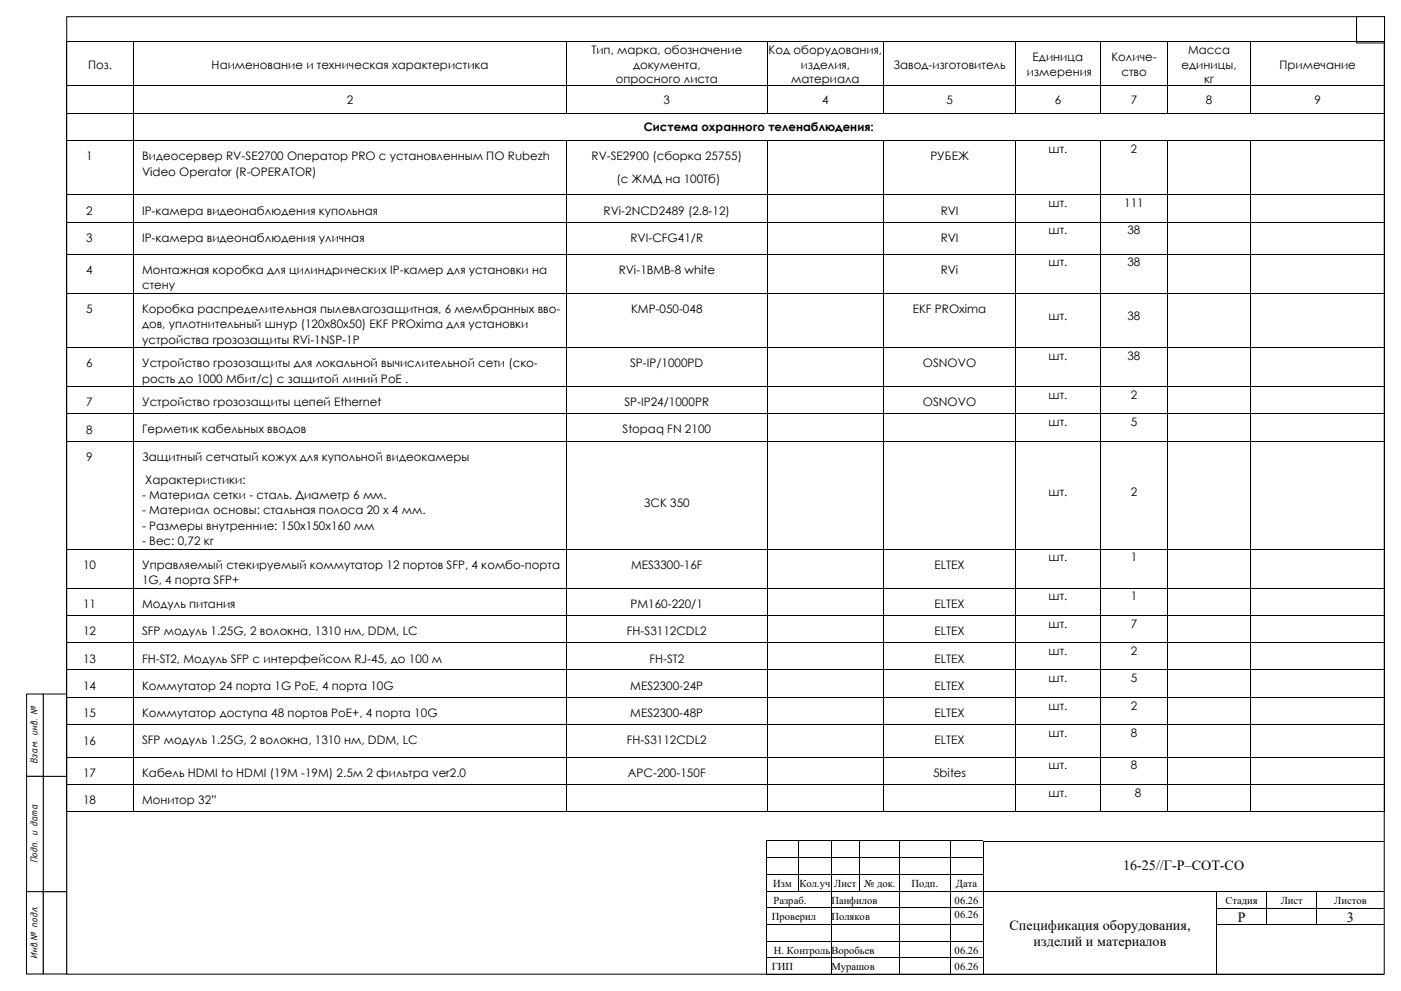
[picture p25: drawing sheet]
<svg xmlns="http://www.w3.org/2000/svg" width="420mm" height="297mm" viewBox="0 0 420 297" stroke-linecap="round" stroke-linejoin="round" font-family="sans-serif">
<defs><g id="words">
<g font-size="4.2">
<text x="336.7" y="260.7">16-25//Г-Р–СОТ-СО</text>
<text x="302.6" y="278.8">Спецификация оборудования,</text>
<text x="371.1" y="276.3">Р</text>
<text x="403.8" y="276.3">3</text>
<text x="309.9" y="283.6">изделий и материалов</text>
</g>
<g font-size="3.5">
<text x="177.3" y="16.3">Тип, марка, обозначение</text>
<text x="230.4" y="16.3">Код оборудования,</text>
<text x="356.2" y="16.3">Масса</text>
<text x="26.4" y="20.6">Поз.</text>
<text x="63.5" y="20.6">Наименование и техническая характеристика</text>
<text x="189.8" y="20.6">документа,</text>
<text x="240.1" y="20.6">изделия,</text>
<text x="267.8" y="20.6">Завод-изготовитель</text>
<text x="307.9" y="22.7">измерения</text>
<text x="309.6" y="18.4">Единица</text>
<text x="333.2" y="18.4">Количе-</text>
<text x="336.2" y="22.7">ство</text>
<text x="354.2" y="20.6">единицы,</text>
<text x="383.6" y="20.6">Примечание</text>
<text x="184.7" y="24.9">опросного листа</text>
<text x="237.2" y="24.9">материала</text>
<text x="361" y="24.9">кг</text>
<text x="104" y="31.2">2</text>
<text x="199" y="31.2">3</text>
<text x="246.5" y="31.2">4</text>
<text x="283.8" y="31.2">5</text>
<text x="316.2" y="31.2">6</text>
<text x="339" y="31.2">7</text>
<text x="361.5" y="31.2">8</text>
<text x="394.1" y="31.2">9</text>
<text x="193" y="39.4">Система охранного теленаблюдения:</text>
<text x="314.4" y="45.8">шт.</text>
<text x="339" y="45.8">2</text>
<text x="25.9" y="48.1">1</text>
<text x="42.6" y="48">Видеосервер RV-SE2700 Оператор PRO с установленным ПО Rubezh</text>
<text x="42.6" y="52.7">Video Operator (R-OPERATOR)</text>
<text x="177.4" y="48">RV-SE2900 (сборка 25755)</text>
<text x="278.9" y="48">РУБЕЖ</text>
<text x="184.8" y="54.9">(с ЖМД на 100Тб)</text>
<text x="25.9" y="64.3">2</text>
<text x="42.6" y="64.3">IP-камера видеонаблюдения купольная</text>
<text x="181" y="64.3">RVi-2NCD2489 (2.8-12)</text>
<text x="282" y="64.3">RVI</text>
<text x="314.4" y="62">шт.</text>
<text x="337.1" y="62">111</text>
<text x="314.4" y="70.2">шт.</text>
<text x="338" y="70.2">38</text>
<text x="25.9" y="72.5">3</text>
<text x="42.6" y="72.5">IP-камера видеонаблюдения уличная</text>
<text x="189" y="72.5">RVI-CFG41/R</text>
<text x="282" y="72.5">RVI</text>
<text x="25.9" y="82.2">4</text>
<text x="42.6" y="82.1">Монтажная коробка для цилиндрических IP-камер для установки на</text>
<text x="185.5" y="82.1">RVi-1BMB-8 white</text>
<text x="282" y="82.1">RVi</text>
<text x="314.4" y="79.8">шт.</text>
<text x="338" y="79.8">38</text>
<text x="42.6" y="86.7">стену</text>
<text x="25.9" y="93.8">5</text>
<text x="42.6" y="93.8">Коробка распределительная пылевлагозащитная, 6 мембранных вво-</text>
<text x="189.2" y="93.8">КМР-050-048</text>
<text x="273.6" y="93.8">EKF PROxima</text>
<text x="314.4" y="95.8">шт.</text>
<text x="338" y="95.8">38</text>
<text x="42.6" y="98.4">дов, уплотнительный шнур (120x80x50) EKF PROxima для установки</text>
<text x="42.6" y="103">устройства грозозащиты RVi-1NSP-1P</text>
<text x="314.4" y="107.8">шт.</text>
<text x="338" y="107.8">38</text>
<text x="25.9" y="110.1">6</text>
<text x="42.6" y="110.1">Устройство грозозащиты для локальной вычислительной сети (ско-</text>
<text x="188.9" y="110.1">SP-IP/1000PD</text>
<text x="276.7" y="110.1">OSNOVO</text>
<text x="42.6" y="114.7">рость до 1000 Мбит/с) с защитой линий PoE .</text>
<text x="314.4" y="119.5">шт.</text>
<text x="339" y="119.5">2</text>
<text x="25.9" y="121.8">7</text>
<text x="42.6" y="121.8">Устройство грозозащиты цепей Ethernet</text>
<text x="187.2" y="121.8">SP-IP24/1000PR</text>
<text x="276.7" y="121.8">OSNOVO</text>
<text x="25.9" y="130">8</text>
<text x="42.6" y="129.9">Герметик кабельных вводов</text>
<text x="186.6" y="129.9">Stopaq FN 2100</text>
<text x="314.4" y="127.6">шт.</text>
<text x="339" y="127.6">5</text>
<text x="25.9" y="138.2">9</text>
<text x="42.6" y="138.1">Защитный сетчатый кожух для купольной видеокамеры</text>
<text x="42.6" y="149.6">- Материал сетки - сталь. Диаметр 6 мм.</text>
<text x="43.6" y="145">Характеристики:</text>
<text x="314.4" y="148.8">шт.</text>
<text x="339" y="148.8">2</text>
<text x="42.6" y="154.2">- Материал основы: стальная полоса 20 х 4 мм.</text>
<text x="193" y="151.9">ЗСК 350</text>
<text x="42.6" y="158.8">- Размеры внутренние: 150х150х160 мм</text>
<text x="42.6" y="163.4">- Вес: 0,72 кг</text>
<text x="24.9" y="170.6">10</text>
<text x="42.6" y="170.5">Управляемый стекируемый коммутатор 12 портов SFP, 4 комбо-порта</text>
<text x="189.2" y="170.5">MES3300-16F</text>
<text x="280.2" y="170.5">ELTEX</text>
<text x="314.4" y="168.2">шт.</text>
<text x="339" y="168.2">1</text>
<text x="42.6" y="175.1">1G, 4 порта SFP+</text>
<text x="314.4" y="179.9">шт.</text>
<text x="339" y="179.9">1</text>
<text x="24.9" y="182.2">11</text>
<text x="42.6" y="182.2">Модуль питания</text>
<text x="189.1" y="182.2">PM160-220/1</text>
<text x="280.2" y="182.2">ELTEX</text>
<text x="24.9" y="190.5">12</text>
<text x="42.6" y="190.4">SFP модуль 1.25G, 2 волокна, 1310 нм, DDM, LC</text>
<text x="188" y="190.4">FH-S3112CDL2</text>
<text x="280.2" y="190.4">ELTEX</text>
<text x="314.4" y="188.1">шт.</text>
<text x="339" y="188.1">7</text>
<text x="314.4" y="196.3">шт.</text>
<text x="339" y="196.3">2</text>
<text x="24.9" y="198.6">13</text>
<text x="42.6" y="198.6">FH-ST2, Модуль SFP с интерфейсом RJ-45, до 100 м</text>
<text x="194.7" y="198.6">FH-ST2</text>
<text x="280.2" y="198.6">ELTEX</text>
<text x="24.9" y="206.8">14</text>
<text x="42.6" y="206.8">Коммутатор 24 порта 1G PoE, 4 порта 10G</text>
<text x="189" y="206.8">MES2300-24P</text>
<text x="280.2" y="206.8">ELTEX</text>
<text x="314.4" y="204.5">шт.</text>
<text x="339" y="204.5">5</text>
<text x="24.9" y="215">15</text>
<text x="42.6" y="215">Коммутатор доступа 48 портов PoE+, 4 порта 10G</text>
<text x="189" y="215">MES2300-48Р</text>
<text x="280.2" y="215">ELTEX</text>
<text x="314.4" y="212.7">шт.</text>
<text x="339" y="212.7">2</text>
<text x="314.4" y="220.9">шт.</text>
<text x="339" y="220.9">8</text>
<text x="24.9" y="223.2">16</text>
<text x="42.6" y="223.1">SFP модуль 1.25G, 2 волокна, 1310 нм, DDM, LC</text>
<text x="188" y="223.1">FH-S3112CDL2</text>
<text x="280.2" y="223.1">ELTEX</text>
<text x="24.9" y="232.9">17</text>
<text x="42.6" y="232.9">Кабель HDMI to HDMI (19M -19M) 2.5м 2 фильтра ver2.0</text>
<text x="188.3" y="232.9">APC-200-150F</text>
<text x="279.7" y="232.9">5bites</text>
<text x="314.4" y="230.6">шт.</text>
<text x="339" y="230.6">8</text>
<text x="314.4" y="238.8">шт.</text>
<text x="340.3" y="238.8">8</text>
<text x="24.9" y="241.1">18</text>
<text x="42.6" y="241.1">Монитор 32”</text>
</g>
<g font-size="3.2">
<text x="11.3" y="229.1" transform="rotate(-90 11.3 229.1)">Взам. инв. №</text>
<text x="11.3" y="258.8" transform="rotate(-90 11.3 258.8)">Подп. и дата</text>
<text x="231.8" y="265.8">Изм</text>
<text x="239.6" y="265.8">Кол.уч</text>
<text x="250.1" y="265.8">Лист</text>
<text x="259.1" y="265.8">№ док.</text>
<text x="273.3" y="265.8">Подп.</text>
<text x="286.6" y="265.8">Дата</text>
<text x="231.4" y="275.8">Проверил</text>
<text x="231.9" y="270.8">Разраб.</text>
<text x="249.3" y="270.8">Панфилов</text>
<text x="249.3" y="275.8">Поляков</text>
<text x="286.2" y="270.8">06.26</text>
<text x="286.2" y="275.3">06.26</text>
<text x="367.4" y="270.8">Стадия</text>
<text x="384" y="270.8">Лист</text>
<text x="400" y="270.8">Листов</text>
<text x="11.2" y="287.5" transform="rotate(-90 11.2 287.5)">Инв.№ подл.</text>
<text x="232" y="285.8">Н. Контроль</text>
<text x="249.3" y="285.8">Воробьев</text>
<text x="286.2" y="285.8">06.26</text>
<text x="231.4" y="290.9">ГИП</text>
<text x="249.3" y="290.9">Мурашов</text>
<text x="286.2" y="290.9">06.26</text>
</g>
</g></defs>
<g fill="#000">
<path d="M229.7 252.1l.2 .2zM229.7 252l.2 .1zM229.7 257l.2 .3zM239.3 252.1l.3 .2zM239.3 257h.3v.3h-.3zM249 252.1l.3 .2zM249 257h.3v.3h-.3zM257.6 252.1l.3 .2zM257.6 257h.3v.3h-.3zM269.7 252.1l.2 .2zM269.7 257h.2v.3h-.2zM284.7 252.1l.2 .2z"/>
<path d="M284.7 257h.2v.3h-.2zM294.7 252h.2v.3h-.2zM294.7 257h.2v.3h-.2zM229.7 262l.2 .3zM229.7 267l.2 .3zM229.7 272.1l.2 .2zM229.7 277.1l.2 .2zM239.3 262h.3v.3h-.3zM239.3 267h.3v.3h-.3zM249 262h.3v.3h-.3zM249 267h.3v.3h-.3zM249 272.1h.3v.2h-.3z"/>
<path d="M249 277.1h.3v.2h-.3zM257.6 262h.3v.3h-.3zM257.6 267h.3v.3h-.3zM269.7 262h.2v.3h-.2zM269.7 267h.2v.3h-.2zM269.7 272.1h.2v.2h-.2zM269.7 277.1h.2v.2h-.2zM284.7 262h.2v.3h-.2zM284.7 267h.2v.3h-.2zM284.7 272.1h.2v.2h-.2zM284.7 277.1h.2v.2h-.2zM294.7 262h.2v.3h-.2z"/>
<path d="M294.7 267h.2v.3h-.2zM294.7 272.1h.2v.2h-.2zM294.7 277.1h.2v.2h-.2zM364.7 267h.2v.3h-.2zM364.7 272.1h.2v.2h-.2zM364.7 277.1h.2v.2h-.2zM379.7 267h.2v.3h-.2zM379.7 272.1h.2v.2h-.2zM379.7 277.1h.2v.2h-.2zM394.7 267h.2v.3h-.2zM394.7 272.1h.2v.2h-.2zM394.7 277.1h.2v.2h-.2z"/>
<path d="M229.7 282.1l.2 .2zM229.7 287.1l.2 .3zM229.7 292.1l.2 .1zM249 282.1h.3v.2h-.3zM249 287.1h.3v.3h-.3zM249 292.1l.3 .1zM269.7 282.1h.2v.2h-.2zM269.7 287.1h.2v.3h-.2zM269.7 292.1l.2 .1zM284.7 282.1h.2v.2h-.2zM284.7 287.1h.2v.3h-.2zM284.7 292.1l.2 .1z"/>
<path d="M294.7 282.1h.2v.2h-.2zM294.7 287.1h.2v.3h-.2zM294.7 292.1l.2 .1zM364.7 282.1h.2v.2h-.2zM364.7 287.1h.2v.3h-.2zM364.7 292.1l.2 .1z"/>
</g>
<g fill="none" stroke="#000" stroke-width=".3">
<path d="M20 5h395v287h-395zM229.8 252.3v4.7M229.8 257.3v4.7M229.9 252.1h9.4M229.9 257.1h9.4M239.4 252.1h9.6M239.4 252.3v4.7M239.4 257.3v4.7M239.6 257.1h9.4M249.1 252.1h8.5M249.2 252.3v4.7M249.2 257.3v4.7"/>
<path d="M249.3 257.1h8.3M257.7 252.1h12M257.8 252.3v4.7M257.8 257.3v4.7M257.9 257.1h11.8M269.7 252.1h15M269.8 252.3v4.7M269.8 257.3v4.7M269.9 257.1h14.8M284.8 252.1h9.9M284.8 252.3v4.7M284.8 257.3v4.7"/>
<path d="M284.9 257.1h9.8M294.8 252.3v4.7M294.8 257.3v4.7M294.9 252.1h119.9M229.8 262.3v4.7M229.8 267.3v4.8M229.8 272.3v4.8M229.8 277.3v4.8M229.9 262.2h9.4M229.9 267.2h9.4M229.9 272.1h19.1M229.9 277.1h19.1"/>
<path d="M239.4 262.3v4.7M239.6 262.2h9.4M239.6 267.2h9.4M249.2 262.3v4.7M249.2 267.3v4.8M249.2 272.3v4.8M249.2 277.3v4.8M249.3 262.2h8.3M249.3 267.2h8.3M249.3 272.1h20.4M249.3 277.1h20.4M257.8 262.3v4.7"/>
<path d="M257.9 262.2h11.8M257.9 267.2h11.8M269.8 262.3v4.7M269.8 267.3v4.8M269.8 272.3v4.8M269.8 277.3v4.8M269.9 262.2h14.8M269.9 267.2h14.8M269.9 272.1h14.8M269.9 277.1h14.8M284.8 262.3v4.7M284.8 267.3v4.8"/>
<path d="M284.8 272.3v4.8M284.8 277.3v4.8M284.9 262.2h9.8M284.9 267.2h9.8M284.9 272.1h9.8M284.9 277.1h9.8M294.8 262.3v4.7M294.8 267.3v4.8M294.8 272.3v4.8M294.8 277.3v4.8M294.9 267.2h69.8M364.8 267.3v4.8"/>
<path d="M364.8 272.3v4.8M364.8 277.3v4.8M364.9 267.2h14.8M364.9 272.2h14.8M364.9 277.2h14.8M379.8 267.3v4.8M379.8 272.3v4.8M379.9 267.2h14.8M379.9 272.2h14.8M379.9 277.2h14.8M394.8 267.3v4.8M394.8 272.3v4.8"/>
<path d="M394.9 267.2h19.9M394.9 272.2h19.9M394.9 277.2h19.9M229.8 282.3v4.8M229.8 287.4v4.7M229.9 282.1h19.1M229.9 287.1h19.1M229.9 292.1h19.1M249.2 282.3v4.8M249.2 287.4v4.7M249.3 282.1h20.4M249.3 287.1h20.4"/>
<path d="M249.3 292.1h20.4M269.8 282.3v4.8M269.8 287.4v4.7M269.9 282.1h14.8M269.9 287.1h14.8M269.9 292.1h14.8M284.8 282.3v4.8M284.8 287.4v4.7M284.9 282.1h9.8M284.9 287.1h9.8M284.9 292.1h9.8M294.8 282.3v4.8"/>
<path d="M294.8 287.4v4.7M294.9 292.2h69.8M364.8 282.3v4.8M364.8 287.4v4.7M364.9 292.2h49.9"/>
</g>
<g fill="#fff" stroke="#000" stroke-width=".3">
<path d="M13 267.3h7v24.7h-7z" fill-rule="evenodd"/>
<path d="M13 232.7h7v34.6h-7z" fill-rule="evenodd"/>
<path d="M13 208h7v24.7h-7z" fill-rule="evenodd"/>
<path d="M8 208h5v24.7h-5z" fill-rule="evenodd"/>
<path d="M8 232.7h5v34.6h-5z" fill-rule="evenodd"/>
<path d="M7.9 267.3h5v24.7h-5z" fill-rule="evenodd"/>
<path d="M406.7 5h8.4v7.9h-8.4z" fill-rule="evenodd"/>
</g>
<g fill="#000">
<path d="M19.9 12.5l.2 .2zM39.9 12.5l.1 .2zM169.9 12.5l.2 .2zM229.9 12.5l.1 .2zM264.9 12.5l.2 .2zM304.3 12.5l.2 .2zM329.9 12.5l.2 .2zM349.9 12.5l.2 .2zM374.9 12.5l.2 .2zM415 12.5l.1 .2zM19.9 25.7l.2 .1zM19.9 33.8l.2 .2z"/>
<path d="M39.9 25.7l.1 .1zM39.9 33.8l.1 .2zM169.9 25.7l.2 .1zM169.9 33.8l.2 .2zM229.9 25.7l.1 .1zM229.9 33.8l.1 .2zM264.9 25.7l.2 .1zM264.9 33.8l.2 .2zM304.3 25.7l.2 .1zM304.3 33.8l.2 .2zM329.9 25.7l.2 .1zM329.9 33.8l.2 .2z"/>
<path d="M349.9 25.7l.2 .1zM349.9 33.8l.2 .2zM374.9 25.7l.2 .1zM374.9 33.8l.2 .2zM415 25.7l.1 .1zM415 33.8l.1 .2zM19.9 42l.2 .2zM19.9 58.3l.2 .2zM39.9 42l.1 .2zM39.9 58.3l.1 .2zM169.9 42l.2 .2zM169.9 58.3l.2 .2z"/>
<path d="M229.9 42l.1 .2zM229.9 58.3l.1 .2zM264.9 42l.2 .2zM264.9 58.3l.2 .2zM304.3 42l.2 .2zM304.3 58.3l.2 .2zM329.9 42l.2 .2zM329.9 58.3l.2 .2zM349.9 42l.2 .2zM349.9 58.3l.2 .2zM374.9 42l.2 .2zM374.9 58.3l.2 .2z"/>
<path d="M415 42l.1 .2zM415 58.3l.1 .2zM19.9 66.5l.2 .1zM19.9 76.1l.2 .1zM39.9 66.5l.1 .1zM39.9 76.1l.1 .1zM169.9 66.5l.2 .1zM169.9 76.1l.2 .1zM229.9 66.5l.1 .1zM229.9 76.1l.1 .1zM264.9 66.5l.2 .1zM264.9 76.1l.2 .1z"/>
<path d="M304.3 66.5l.2 .1zM304.3 76.1l.2 .1zM329.9 66.5l.2 .1zM329.9 76.1l.2 .1zM349.9 66.5l.2 .1zM349.9 76.1l.2 .1zM374.9 66.5l.2 .1zM374.9 76.1l.2 .1zM415 66.5l.1 .1zM415 76.1l.1 .1zM19.9 87.8l.2 .1zM39.9 87.8l.1 .1z"/>
<path d="M169.9 87.8l.2 .1zM229.9 87.8l.1 .1zM264.9 87.8l.2 .1zM304.3 87.8l.2 .1zM329.9 87.8l.2 .1zM349.9 87.8l.2 .1zM374.9 87.8l.2 .1zM415 87.8l.1 .1zM19.9 104.1l.2 .1zM19.9 115.7l.2 .2zM39.9 104.1l.1 .1zM39.9 115.7l.1 .2z"/>
<path d="M169.9 104.1l.2 .1zM169.9 115.7l.2 .2zM229.9 104.1l.1 .1zM229.9 115.7l.1 .2zM264.9 104.1l.2 .1zM264.9 115.7l.2 .2zM304.3 104.1l.2 .1zM304.3 115.7l.2 .2zM329.9 104.1l.2 .1zM329.9 115.7l.2 .2zM349.9 104.1l.2 .1zM349.9 115.7l.2 .2z"/>
<path d="M374.9 104.1l.2 .1zM374.9 115.7l.2 .2zM415 104.1l.1 .1zM415 115.7l.1 .2zM19.9 123.9l.2 .2zM19.9 132.1l.2 .2zM39.9 123.9l.1 .2zM39.9 132.1l.1 .2zM169.9 123.9l.2 .2zM169.9 132.1l.2 .2zM229.9 123.9l.1 .2zM229.9 132.1l.1 .2z"/>
<path d="M264.9 123.9l.2 .2zM264.9 132.1l.2 .2zM304.3 123.9l.2 .2zM304.3 132.1l.2 .2zM329.9 123.9l.2 .2zM329.9 132.1l.2 .2zM349.9 123.9l.2 .2zM349.9 132.1l.2 .2zM374.9 123.9l.2 .2zM374.9 132.1l.2 .2zM415 123.9l.1 .2zM415 132.1l.1 .2z"/>
<path d="M19.9 164.5l.2 .2zM19.9 176.2l.2 .2zM39.9 164.5l.1 .2zM39.9 176.2l.1 .2zM169.9 164.5l.2 .2zM169.9 176.2l.2 .2zM229.9 164.5l.1 .2zM229.9 176.2l.1 .2zM264.9 164.5l.2 .2zM264.9 176.2l.2 .2zM304.3 164.5l.2 .2zM304.3 176.2l.2 .2z"/>
<path d="M329.9 164.5l.2 .2zM329.9 176.2l.2 .2zM349.9 164.5l.2 .2zM349.9 176.2l.2 .2zM374.9 164.5l.2 .2zM374.9 176.2l.2 .2zM415 164.5l.1 .2zM415 176.2l.1 .2zM19.9 184.4l.2 .1zM19.9 192.6l.2 .1zM39.9 184.4l.1 .1zM39.9 192.6l.1 .1z"/>
<path d="M169.9 184.4l.2 .1zM169.9 192.6l.2 .1zM229.9 184.4l.1 .1zM229.9 192.6l.1 .1zM264.9 184.4l.2 .1zM264.9 192.6l.2 .1zM304.3 184.4l.2 .1zM304.3 192.6l.2 .1zM329.9 184.4l.2 .1zM329.9 192.6l.2 .1zM349.9 184.4l.2 .1zM349.9 192.6l.2 .1z"/>
<path d="M374.9 184.4l.2 .1zM374.9 192.6l.2 .1zM415 184.4l.1 .1zM415 192.6l.1 .1zM19.9 200.7l.2 .2zM19.9 208.9l.2 .2zM19.9 217.1l.2 .2zM39.9 200.7l.1 .2zM39.9 208.9l.1 .2zM39.9 217.1l.1 .2zM169.9 200.7l.2 .2zM169.9 208.9l.2 .2z"/>
<path d="M169.9 217.1l.2 .2zM229.9 200.7l.1 .2zM229.9 208.9l.1 .2zM229.9 217.1l.1 .2zM264.9 200.7l.2 .2zM264.9 208.9l.2 .2zM264.9 217.1l.2 .2zM304.3 200.7l.2 .2zM304.3 208.9l.2 .2zM304.3 217.1l.2 .2zM329.9 200.7l.2 .2zM329.9 208.9l.2 .2z"/>
<path d="M329.9 217.1l.2 .2zM349.9 200.7l.2 .2zM349.9 208.9l.2 .2zM349.9 217.1l.2 .2zM374.9 200.7l.2 .2zM374.9 208.9l.2 .2zM374.9 217.1l.2 .2zM415 200.7l.1 .2zM415 208.9l.1 .2zM415 217.1l.1 .2zM19.9 226.9l.2 .1zM19.9 235.1l.2 .1z"/>
<path d="M39.9 226.9l.1 .1zM39.9 235.1l.1 .1zM169.9 226.9l.2 .1zM169.9 235.1l.2 .1zM229.9 226.9l.1 .1zM229.9 235.1l.1 .1zM264.9 226.9l.2 .1zM264.9 235.1l.2 .1zM304.3 226.9l.2 .1zM304.3 235.1l.2 .1zM329.9 226.9l.2 .1zM329.9 235.1l.2 .1z"/>
<path d="M349.9 226.9l.2 .1zM349.9 235.1l.2 .1zM374.9 226.9l.2 .1zM374.9 235.1l.2 .1zM415 226.9l.1 .1zM415 235.1l.1 .1zM19.9 243.2l.2 .2zM39.9 243.2l.1 .2zM169.9 243.2l.2 .2zM229.9 243.2l.1 .2zM264.9 243.2l.2 .2zM304.3 243.2l.2 .2z"/>
<path d="M329.9 243.2l.2 .2zM349.9 243.2l.2 .2zM374.9 243.2l.2 .2zM415 243.2l.1 .2z"/>
</g>
<g fill="none" stroke="#000" stroke-width=".3">
<path d="M20 12.7v13M20.1 12.6h19.8M40 12.7v13M40 12.6h129.9M170 12.7v13M170.1 12.6h59.8M230 12.7v13M230 12.6h34.9M265 12.7v13M265.1 12.6h39.2M304.4 12.7v13M304.5 12.6h25.4"/>
<path d="M330 12.7v13M330.1 12.6h19.8M350 12.7v13M350.1 12.6h24.8M375 12.7v13M375.1 12.6h39.9M415 12.7v13M20 25.8v8M20 34v8M20.1 25.7h19.8M20.1 33.9h19.8M40 25.8v8"/>
<path d="M40 34v8M40 25.7h129.9M40 33.9h129.9M170 25.8v8M170.1 25.7h59.8M170.1 33.9h59.8M230 25.8v8M230 25.7h34.9M230 33.9h34.9M265 25.8v8M265.1 25.7h39.2M265.1 33.9h39.2"/>
<path d="M304.4 25.8v8M304.5 25.7h25.4M304.5 33.9h25.4M330 25.8v8M330.1 25.7h19.8M330.1 33.9h19.8M350 25.8v8M350.1 25.7h24.8M350.1 33.9h24.8M375 25.8v8M375.1 25.7h39.9M375.1 33.9h39.9"/>
<path d="M415 25.8v8M415 34v8M20 42.2v16.1M20 58.5v8M20.1 42.1h19.8M20.1 58.4h19.8M40 42.2v16.1M40 58.5v8M40 42.1h129.9M40 58.4h129.9M170 42.2v16.1M170 58.5v8"/>
<path d="M170.1 42.1h59.8M170.1 58.4h59.8M230 42.2v16.1M230 58.5v8M230 42.1h34.9M230 58.4h34.9M265 42.2v16.1M265 58.5v8M265.1 42.1h39.2M265.1 58.4h39.2M304.4 42.2v16.1M304.4 58.5v8"/>
<path d="M304.5 42.1h25.4M304.5 58.4h25.4M330 42.2v16.1M330 58.5v8M330.1 42.1h19.8M330.1 58.4h19.8M350 42.2v16.1M350 58.5v8M350.1 42.1h24.8M350.1 58.4h24.8M375 42.2v16.1M375 58.5v8"/>
<path d="M375.1 42.1h39.9M375.1 58.4h39.9M415 42.2v16.1M415 58.5v8M20 66.6v9.5M20 76.2v11.6M20.1 66.5h19.8M20.1 76.2h19.8M40 66.6v9.5M40 76.2v11.6M40 66.5h129.9M40 76.2h129.9"/>
<path d="M170 66.6v9.5M170 76.2v11.6M170.1 66.5h59.8M170.1 76.2h59.8M230 66.6v9.5M230 76.2v11.6M230 66.5h34.9M230 76.2h34.9M265 66.6v9.5M265 76.2v11.6M265.1 66.5h39.2M265.1 76.2h39.2"/>
<path d="M304.4 66.6v9.5M304.4 76.2v11.6M304.5 66.5h25.4M304.5 76.2h25.4M330 66.6v9.5M330 76.2v11.6M330.1 66.5h19.8M330.1 76.2h19.8M350 66.6v9.5M350 76.2v11.6M350.1 66.5h24.8M350.1 76.2h24.8"/>
<path d="M375 66.6v9.5M375 76.2v11.6M375.1 66.5h39.9M375.1 76.2h39.9M415 66.6v9.5M415 76.2v11.6M20 87.9v16.2M20.1 87.8h19.8M40 87.9v16.2M40 87.8h129.9M170 87.9v16.2M170.1 87.8h59.8"/>
<path d="M230 87.9v16.2M230 87.8h34.9M265 87.9v16.2M265.1 87.8h39.2M304.4 87.9v16.2M304.5 87.8h25.4M330 87.9v16.2M330.1 87.8h19.8M350 87.9v16.2M350.1 87.8h24.8M375 87.9v16.2M375.1 87.8h39.9"/>
<path d="M415 87.9v16.2M20 104.2v11.5M20 115.9v8M20.1 104.1h19.8M20.1 115.8h19.8M40 104.2v11.5M40 115.9v8M40 104.1h129.9M40 115.8h129.9M170 104.2v11.5M170 115.9v8M170.1 104.1h59.8"/>
<path d="M170.1 115.8h59.8M230 104.2v11.5M230 115.9v8M230 104.1h34.9M230 115.8h34.9M265 104.2v11.5M265 115.9v8M265.1 104.1h39.2M265.1 115.8h39.2M304.4 104.2v11.5M304.4 115.9v8M304.5 104.1h25.4"/>
<path d="M304.5 115.8h25.4M330 104.2v11.5M330 115.9v8M330.1 104.1h19.8M330.1 115.8h19.8M350 104.2v11.5M350 115.9v8M350.1 104.1h24.8M350.1 115.8h24.8M375 104.2v11.5M375 115.9v8M375.1 104.1h39.9"/>
<path d="M375.1 115.8h39.9M415 104.2v11.5M415 115.9v8M20 124.1v8M20 132.3v32.2M20.1 124h19.8M20.1 132.2h19.8M40 124.1v8M40 132.3v32.2M40 124h129.9M40 132.2h129.9M170 124.1v8"/>
<path d="M170 132.3v32.2M170.1 124h59.8M170.1 132.2h59.8M230 124.1v8M230 132.3v32.2M230 124h34.9M230 132.2h34.9M265 124.1v8M265 132.3v32.2M265.1 124h39.2M265.1 132.2h39.2M304.4 124.1v8"/>
<path d="M304.4 132.3v32.2M304.5 124h25.4M304.5 132.2h25.4M330 124.1v8M330 132.3v32.2M330.1 124h19.8M330.1 132.2h19.8M350 124.1v8M350 132.3v32.2M350.1 124h24.8M350.1 132.2h24.8M375 124.1v8"/>
<path d="M375 132.3v32.2M375.1 124h39.9M375.1 132.2h39.9M415 124.1v8M415 132.3v32.2M20 164.7v11.5M20 176.4v8M20.1 164.6h19.8M20.1 176.3h19.8M40 164.7v11.5M40 176.4v8M40 164.6h129.9"/>
<path d="M40 176.3h129.9M170 164.7v11.5M170 176.4v8M170.1 164.6h59.8M170.1 176.3h59.8M230 164.7v11.5M230 176.4v8M230 164.6h34.9M230 176.3h34.9M265 164.7v11.5M265 176.4v8M265.1 164.6h39.2"/>
<path d="M265.1 176.3h39.2M304.4 164.7v11.5M304.4 176.4v8M304.5 164.6h25.4M304.5 176.3h25.4M330 164.7v11.5M330 176.4v8M330.1 164.6h19.8M330.1 176.3h19.8M350 164.7v11.5M350 176.4v8M350.1 164.6h24.8"/>
<path d="M350.1 176.3h24.8M375 164.7v11.5M375 176.4v8M375.1 164.6h39.9M375.1 176.3h39.9M415 164.7v11.5M415 176.4v8M20 184.5v8.1M20 192.7v8M20.1 184.4h19.8M20.1 192.7h19.8M40 184.5v8.1"/>
<path d="M40 192.7v8M40 184.4h129.9M40 192.7h129.9M170 184.5v8.1M170 192.7v8M170.1 184.4h59.8M170.1 192.7h59.8M230 184.5v8.1M230 192.7v8M230 184.4h34.9M230 192.7h34.9M265 184.5v8.1"/>
<path d="M265 192.7v8M265.1 184.4h39.2M265.1 192.7h39.2M304.4 184.5v8.1M304.4 192.7v8M304.5 184.4h25.4M304.5 192.7h25.4M330 184.5v8.1M330 192.7v8M330.1 184.4h19.8M330.1 192.7h19.8M350 184.5v8.1"/>
<path d="M350 192.7v8M350.1 184.4h24.8M350.1 192.7h24.8M375 184.5v8.1M375 192.7v8M375.1 184.4h39.9M375.1 192.7h39.9M415 184.5v8.1M415 192.7v8M20 200.9v8M20 209.1v8M20 217.3v9.6"/>
<path d="M20.1 200.8h19.8M20.1 209h19.8M20.1 217.2h19.8M40 200.9v8M40 209.1v8M40 217.3v9.6M40 200.8h129.9M40 209h129.9M40 217.2h129.9M170 200.9v8M170 209.1v8M170 217.3v9.6"/>
<path d="M170.1 200.8h59.8M170.1 209h59.8M170.1 217.2h59.8M230 200.9v8M230 209.1v8M230 217.3v9.6M230 200.8h34.9M230 209h34.9M230 217.2h34.9M265 200.9v8M265 209.1v8M265 217.3v9.6"/>
<path d="M265.1 200.8h39.2M265.1 209h39.2M265.1 217.2h39.2M304.4 200.9v8M304.4 209.1v8M304.4 217.3v9.6M304.5 200.8h25.4M304.5 209h25.4M304.5 217.2h25.4M330 200.9v8M330 209.1v8M330 217.3v9.6"/>
<path d="M330.1 200.8h19.8M330.1 209h19.8M330.1 217.2h19.8M350 200.9v8M350 209.1v8M350 217.3v9.6M350.1 200.8h24.8M350.1 209h24.8M350.1 217.2h24.8M375 200.9v8M375 209.1v8M375 217.3v9.6"/>
<path d="M375.1 200.8h39.9M375.1 209h39.9M375.1 217.2h39.9M415 200.9v8M415 209.1v8M415 217.3v9.6M20 227v8.1M20 235.2v8M20.1 226.9h19.8M20.1 235.2h19.8M40 227v8.1M40 235.2v8"/>
<path d="M40 226.9h129.9M40 235.2h129.9M170 227v8.1M170 235.2v8M170.1 226.9h59.8M170.1 235.2h59.8M230 227v8.1M230 235.2v8M230 226.9h34.9M230 235.2h34.9M265 227v8.1M265 235.2v8"/>
<path d="M265.1 226.9h39.2M265.1 235.2h39.2M304.4 227v8.1M304.4 235.2v8M304.5 226.9h25.4M304.5 235.2h25.4M330 227v8.1M330 235.2v8M330.1 226.9h19.8M330.1 235.2h19.8M350 227v8.1M350 235.2v8"/>
<path d="M350.1 226.9h24.8M350.1 235.2h24.8M375 227v8.1M375 235.2v8M375.1 226.9h39.9M375.1 235.2h39.9M415 227v8.1M415 235.2v8M20.1 243.3h19.8M40 243.3h129.9M170.1 243.3h59.8M230 243.3h34.9"/>
<path d="M265.1 243.3h39.2M304.5 243.3h25.4M330.1 243.3h19.8M350.1 243.3h24.8M375.1 243.3h39.9"/>
</g>
<use href="#words"/>
</svg>
